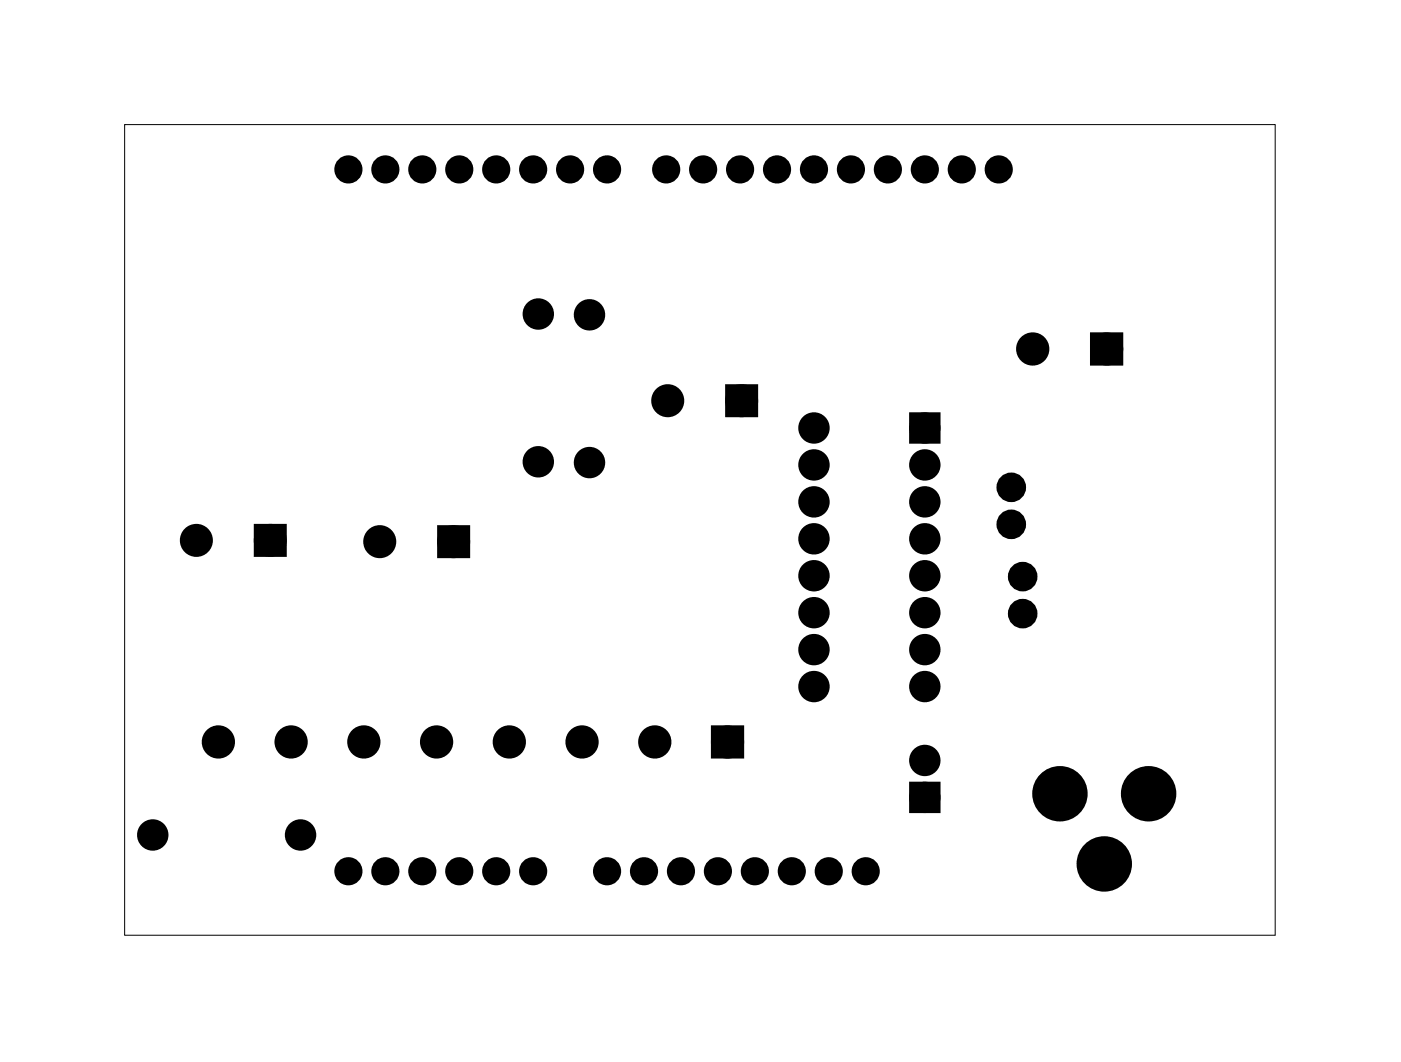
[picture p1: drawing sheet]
<svg xmlns="http://www.w3.org/2000/svg" width="96mm" height="73mm" viewBox="0 0 96 73" stroke-linecap="round" stroke-linejoin="round" font-family="sans-serif">
<path d="M8.6 8.6h79.1v55.7h-79.1z" fill="none" stroke="#000" stroke-width=".07"/>
<path d="M17.8 36.4h1.5v1.5h-1.5zM30.4 36.5h1.5v1.5h-1.5zM50.2 26.8h1.5v1.5h-1.5zM62.9 28.7h1.4v1.4h-1.4zM75.3 23.2h1.5v1.6h-1.5zM49.3 50.3h1.5v1.5h-1.5zM62.9 54.1h1.4v1.4h-1.4z" fill="#000"/>
<g fill="none" stroke="#000" stroke-width=".76" stroke-linecap="butt">
<path d="M17.8 36.4h1.5v1.5h-1.5zM30.4 36.5h1.5v1.5h-1.5zM50.2 26.8h1.5v1.5h-1.5zM62.9 28.7h1.4v1.4h-1.4zM75.3 23.2h1.5v1.6h-1.5zM49.3 50.3h1.5v1.5h-1.5zM62.9 54.1h1.4v1.4h-1.4z"/>
<circle cx="13.5" cy="37.2" r=".75"/>
<circle cx="18.6" cy="37.2" r=".75"/>
<circle cx="26.1" cy="37.2" r=".75"/>
<circle cx="31.2" cy="37.2" r=".75"/>
<circle cx="37" cy="31.8" r=".7"/>
<circle cx="37" cy="21.6" r=".7"/>
<circle cx="40.5" cy="31.8" r=".7"/>
<circle cx="40.5" cy="21.6" r=".7"/>
<circle cx="45.9" cy="27.6" r=".75"/>
<circle cx="51" cy="27.6" r=".75"/>
<circle cx="56" cy="29.4" r=".7"/>
<circle cx="56" cy="37" r=".7"/>
<circle cx="56" cy="39.6" r=".7"/>
<circle cx="56" cy="34.5" r=".7"/>
<circle cx="56" cy="32" r=".7"/>
<circle cx="63.6" cy="29.4" r=".7"/>
<circle cx="63.6" cy="37" r=".7"/>
<circle cx="63.6" cy="39.6" r=".7"/>
<circle cx="63.6" cy="32" r=".7"/>
<circle cx="63.6" cy="34.5" r=".7"/>
<circle cx="69.5" cy="36.1" r=".64"/>
<circle cx="69.5" cy="33.5" r=".64"/>
<circle cx="70.3" cy="39.6" r=".64"/>
<circle cx="71" cy="24" r=".76"/>
<circle cx="76.1" cy="24" r=".76"/>
<circle cx="10.5" cy="57.4" r=".7"/>
<circle cx="15" cy="51" r=".76"/>
<circle cx="20" cy="51" r=".76"/>
<circle cx="20.7" cy="57.4" r=".7"/>
<circle cx="25" cy="51" r=".76"/>
<circle cx="30" cy="51" r=".76"/>
<circle cx="35" cy="51" r=".76"/>
<circle cx="40" cy="51" r=".76"/>
<circle cx="45" cy="51" r=".76"/>
<circle cx="50" cy="51" r=".76"/>
<circle cx="56" cy="44.7" r=".7"/>
<circle cx="56" cy="42.1" r=".7"/>
<circle cx="56" cy="47.2" r=".7"/>
<circle cx="63.6" cy="54.8" r=".7"/>
<circle cx="63.6" cy="52.3" r=".7"/>
<circle cx="63.6" cy="42.1" r=".7"/>
<circle cx="63.6" cy="47.2" r=".7"/>
<circle cx="63.6" cy="44.7" r=".7"/>
<circle cx="70.3" cy="42.2" r=".64"/>
<circle cx="72.9" cy="54.6" r="1.52"/>
<circle cx="75.9" cy="59.4" r="1.52"/>
<circle cx="79" cy="54.6" r="1.52"/>
</g>
<g fill="#000">
<circle cx="24" cy="11.6" r=".66"/>
<circle cx="26.5" cy="11.6" r=".66"/>
<circle cx="29" cy="11.6" r=".66"/>
<circle cx="31.6" cy="11.6" r=".66"/>
<circle cx="34.1" cy="11.6" r=".66"/>
<circle cx="36.7" cy="11.6" r=".66"/>
<circle cx="39.2" cy="11.6" r=".66"/>
<circle cx="41.7" cy="11.6" r=".66"/>
<circle cx="45.8" cy="11.6" r=".66"/>
<circle cx="48.3" cy="11.6" r=".66"/>
<circle cx="50.9" cy="11.6" r=".66"/>
<circle cx="53.4" cy="11.6" r=".66"/>
<circle cx="56" cy="11.6" r=".66"/>
<circle cx="58.5" cy="11.6" r=".66"/>
<circle cx="61" cy="11.6" r=".66"/>
<circle cx="63.6" cy="11.6" r=".66"/>
<circle cx="66.1" cy="11.6" r=".66"/>
<circle cx="68.7" cy="11.6" r=".66"/>
<circle cx="13.5" cy="37.2" r=".75"/>
<circle cx="18.6" cy="37.2" r=".75"/>
<circle cx="26.1" cy="37.2" r=".75"/>
<circle cx="31.2" cy="37.2" r=".75"/>
<circle cx="37" cy="21.6" r=".7"/>
<circle cx="37" cy="31.8" r=".7"/>
<circle cx="40.5" cy="21.6" r=".7"/>
<circle cx="40.5" cy="31.8" r=".7"/>
<circle cx="45.9" cy="27.6" r=".75"/>
<circle cx="51" cy="27.6" r=".75"/>
<circle cx="56" cy="37" r=".7"/>
<circle cx="56" cy="29.4" r=".7"/>
<circle cx="56" cy="39.6" r=".7"/>
<circle cx="56" cy="34.5" r=".7"/>
<circle cx="56" cy="32" r=".7"/>
<circle cx="63.6" cy="37" r=".7"/>
<circle cx="63.6" cy="29.4" r=".7"/>
<circle cx="63.6" cy="39.6" r=".7"/>
<circle cx="63.6" cy="34.5" r=".7"/>
<circle cx="63.6" cy="32" r=".7"/>
<circle cx="69.5" cy="36.1" r=".64"/>
<circle cx="69.5" cy="33.5" r=".64"/>
<circle cx="70.3" cy="39.6" r=".64"/>
<circle cx="71" cy="24" r=".76"/>
<circle cx="76.1" cy="24" r=".76"/>
<circle cx="10.5" cy="57.4" r=".7"/>
<circle cx="15" cy="51" r=".76"/>
<circle cx="20" cy="51" r=".76"/>
<circle cx="20.7" cy="57.4" r=".7"/>
<circle cx="24" cy="59.9" r=".66"/>
<circle cx="25" cy="51" r=".76"/>
<circle cx="26.5" cy="59.9" r=".66"/>
<circle cx="29" cy="59.9" r=".66"/>
<circle cx="30" cy="51" r=".76"/>
<circle cx="31.6" cy="59.9" r=".66"/>
<circle cx="34.1" cy="59.9" r=".66"/>
<circle cx="35" cy="51" r=".76"/>
<circle cx="36.7" cy="59.9" r=".66"/>
<circle cx="40" cy="51" r=".76"/>
<circle cx="41.7" cy="59.9" r=".66"/>
<circle cx="44.3" cy="59.9" r=".66"/>
<circle cx="45" cy="51" r=".76"/>
<circle cx="46.8" cy="59.9" r=".66"/>
<circle cx="49.4" cy="59.9" r=".66"/>
<circle cx="50" cy="51" r=".76"/>
<circle cx="51.9" cy="59.9" r=".66"/>
<circle cx="54.4" cy="59.9" r=".66"/>
<circle cx="56" cy="47.2" r=".7"/>
<circle cx="56" cy="44.7" r=".7"/>
<circle cx="56" cy="42.1" r=".7"/>
<circle cx="57" cy="59.9" r=".66"/>
<circle cx="59.5" cy="59.9" r=".66"/>
<circle cx="63.6" cy="54.8" r=".7"/>
<circle cx="63.6" cy="52.3" r=".7"/>
<circle cx="63.6" cy="47.2" r=".7"/>
<circle cx="63.6" cy="44.7" r=".7"/>
<circle cx="63.6" cy="42.1" r=".7"/>
<circle cx="70.3" cy="42.2" r=".64"/>
<circle cx="72.9" cy="54.6" r="1.52"/>
<circle cx="75.9" cy="59.4" r="1.52"/>
<circle cx="79" cy="54.6" r="1.52"/>
</g>
<g fill="none" stroke="#000" stroke-width=".61" stroke-linecap="butt">
<circle cx="24" cy="11.6" r=".66"/>
<circle cx="26.5" cy="11.6" r=".66"/>
<circle cx="29" cy="11.6" r=".66"/>
<circle cx="31.6" cy="11.6" r=".66"/>
<circle cx="34.1" cy="11.6" r=".66"/>
<circle cx="36.7" cy="11.6" r=".66"/>
<circle cx="39.2" cy="11.6" r=".66"/>
<circle cx="41.7" cy="11.6" r=".66"/>
<circle cx="45.8" cy="11.6" r=".66"/>
<circle cx="48.3" cy="11.6" r=".66"/>
<circle cx="50.9" cy="11.6" r=".66"/>
<circle cx="53.4" cy="11.6" r=".66"/>
<circle cx="56" cy="11.6" r=".66"/>
<circle cx="58.5" cy="11.6" r=".66"/>
<circle cx="61" cy="11.6" r=".66"/>
<circle cx="63.6" cy="11.6" r=".66"/>
<circle cx="66.1" cy="11.6" r=".66"/>
<circle cx="68.7" cy="11.6" r=".66"/>
<circle cx="24" cy="59.9" r=".66"/>
<circle cx="26.5" cy="59.9" r=".66"/>
<circle cx="29" cy="59.9" r=".66"/>
<circle cx="31.6" cy="59.9" r=".66"/>
<circle cx="34.1" cy="59.9" r=".66"/>
<circle cx="36.7" cy="59.9" r=".66"/>
<circle cx="41.7" cy="59.9" r=".66"/>
<circle cx="44.3" cy="59.9" r=".66"/>
<circle cx="46.8" cy="59.9" r=".66"/>
<circle cx="49.4" cy="59.9" r=".66"/>
<circle cx="51.9" cy="59.9" r=".66"/>
<circle cx="54.4" cy="59.9" r=".66"/>
<circle cx="57" cy="59.9" r=".66"/>
<circle cx="59.5" cy="59.9" r=".66"/>
</g>
</svg>
